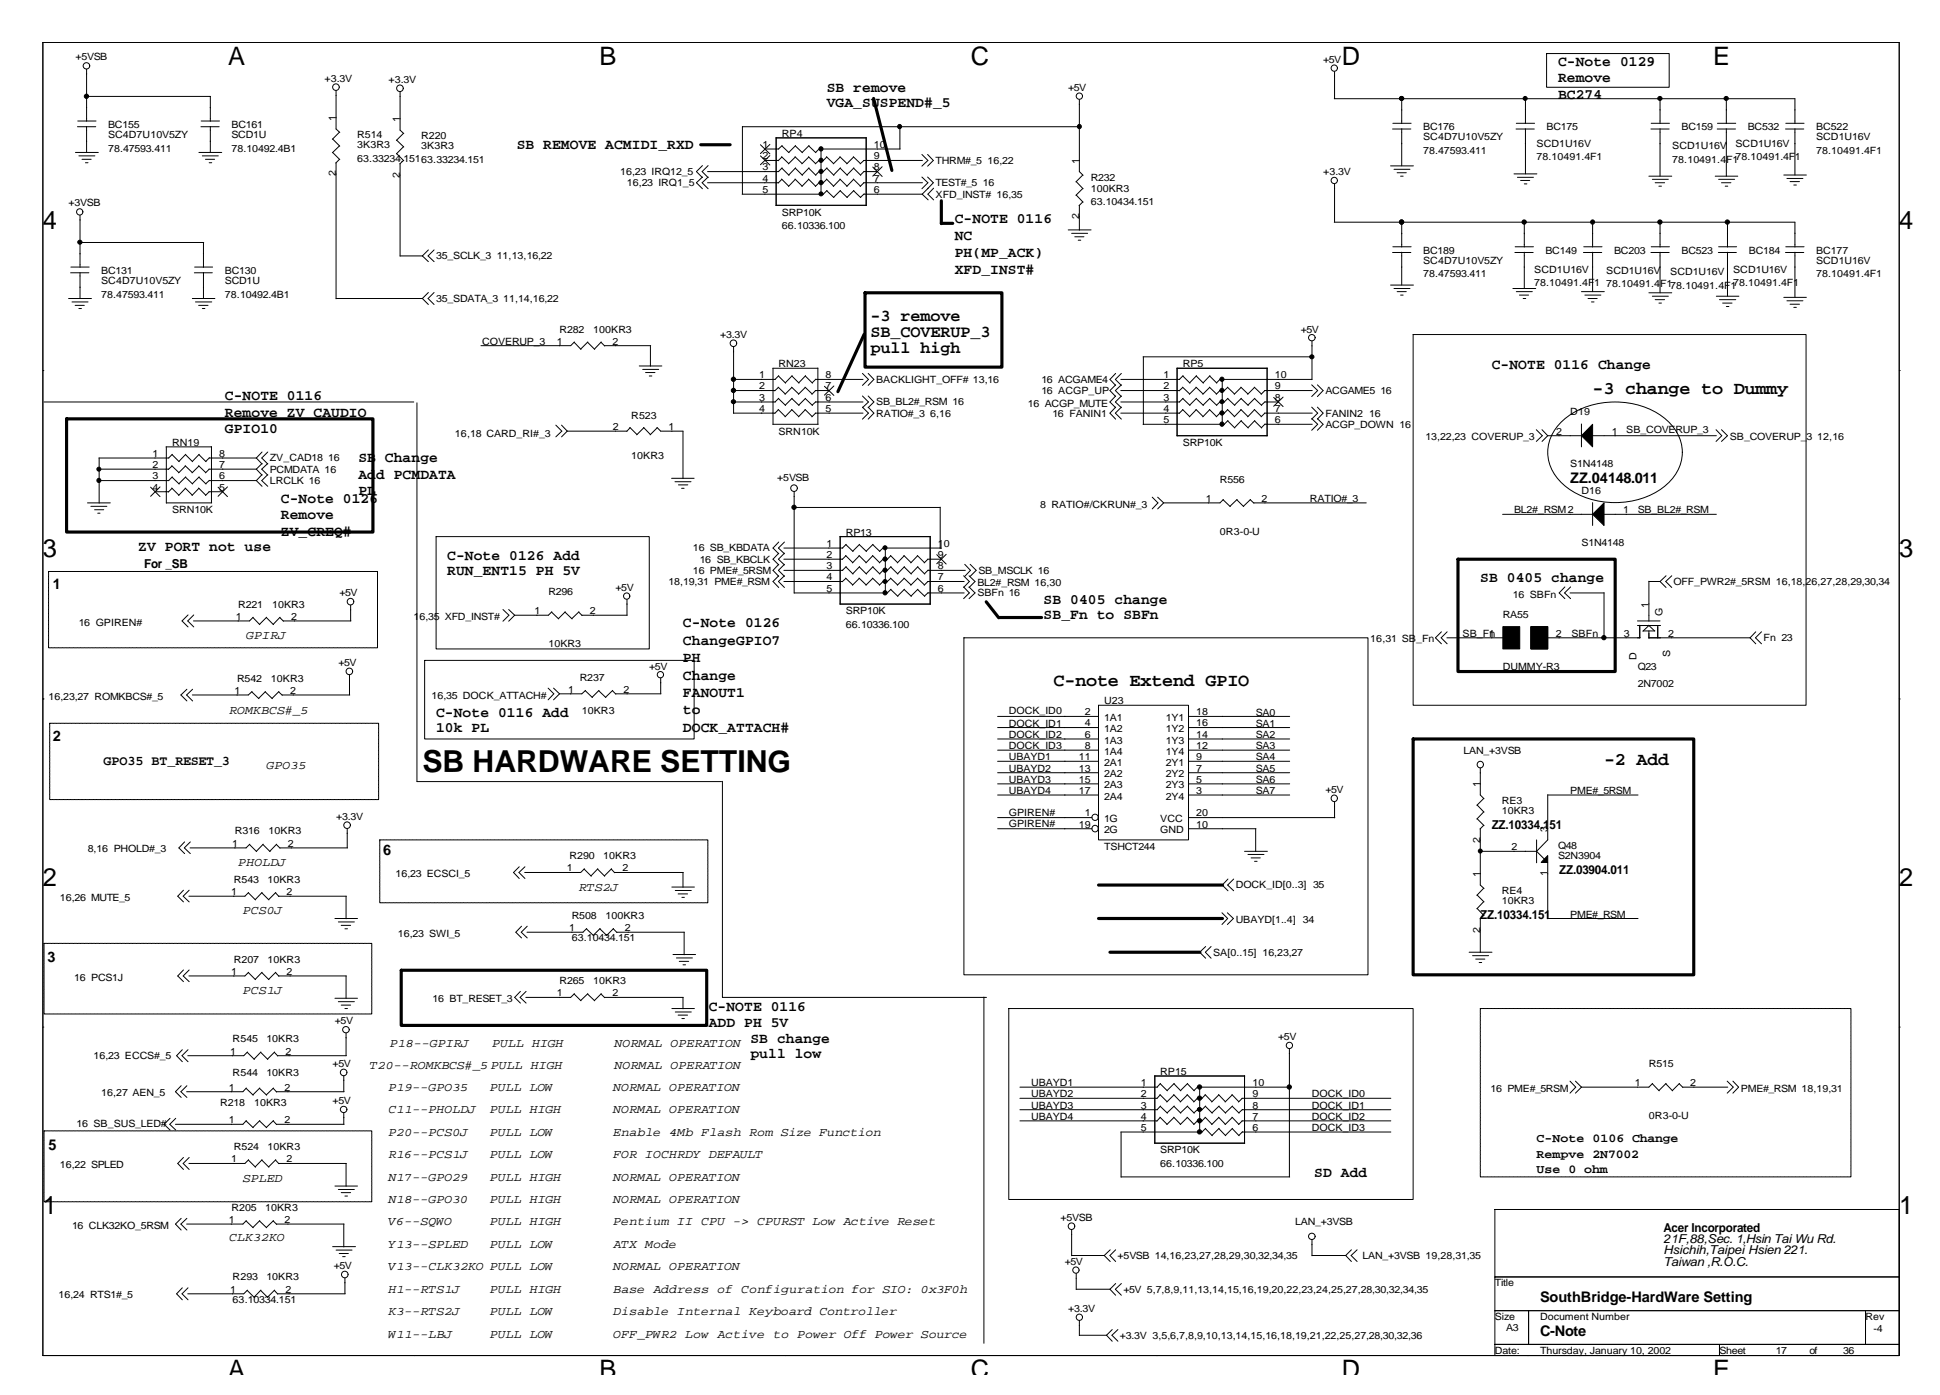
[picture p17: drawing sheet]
<svg xmlns="http://www.w3.org/2000/svg" width="287mm" height="207mm" viewBox="0 0 287 207" stroke-linecap="round" stroke-linejoin="round" font-family="sans-serif">
<defs><g id="words">
<text font-size="4.5" x="62.6" y="114.3">SB HARDWARE SETTING</text>
<g font-size="3.8">
<text x="33.8" y="9.7">A</text>
<text x="88.8" y="9.7">B</text>
<text x="143.8" y="9.7">C</text>
<text x="198.8" y="9.7">D</text>
<text x="253.8" y="9.7">E</text>
<text x="6.3" y="34">4</text>
<text x="281.3" y="34">4</text>
<text x="6.3" y="82.6">3</text>
<text x="281.3" y="82.6">3</text>
<text x="6.3" y="131.2">2</text>
<text x="281.3" y="131.2">2</text>
<text x="6.3" y="179.8">1</text>
<text x="281.3" y="179.8">1</text>
<text x="33.8" y="204.1">A</text>
<text x="88.8" y="204.1">B</text>
<text x="143.8" y="204.1">C</text>
<text x="198.8" y="204.1">D</text>
<text x="253.8" y="204.1">E</text>
</g>
<g font-size="2.7">
<text x="235.9" y="58.4">-3 change to Dummy</text>
<text x="156.1" y="101.7">C-note Extend GPIO</text>
<text x="237.6" y="113.3">-2 Add</text>
</g>
<g font-size="2.5">
<text x="128.9" y="47.5">-3 remove</text>
<text x="128.9" y="49.9">SB_COVERUP_3</text>
<text x="128.9" y="52.3">pull high</text>
</g>
<g font-size="2.2">
<text x="230.8" y="9.7">C-Note 0129</text>
<text x="122.5" y="13.6">SB remove</text>
<text x="122.5" y="15.8">VGA_SUSPEND#_5</text>
<text x="230.8" y="12.2">Remove</text>
<text x="230.8" y="14.6">BC274</text>
<text x="76.5" y="22">SB REMOVE ACMIDI_RXD</text>
<text x="141.4" y="33">C-NOTE 0116</text>
<text x="141.4" y="35.5">NC</text>
<text x="141.4" y="38">PH(MP_ACK)</text>
<text x="141.4" y="40.5">XFD_INST#</text>
<text x="33.3" y="59.3">C-NOTE 0116</text>
<text x="221" y="54.6">C-NOTE 0116 Change</text>
<text x="33.3" y="61.7">Remove ZV_CAUDIO</text>
<text x="33.3" y="64.2">GPIO10</text>
<text x="53.1" y="68.5">SB Change</text>
<text x="53.1" y="70.9">Add PCMDATA</text>
<text x="232.6" y="71.5">ZZ.04148.011</text>
<text x="41.6" y="74.4">C-Note 0126</text>
<text x="41.6" y="76.9">Remove</text>
<text x="53.1" y="73.4">PL</text>
<text x="20.5" y="81.6">ZV PORT not use</text>
<text x="41.6" y="79.3">ZV_CREQ#</text>
<text x="66.3" y="82.9">C-Note 0126 Add</text>
<text x="7.8" y="87.2">1</text>
<text x="66.3" y="85.2">RUN_ENT15 PH 5V</text>
<text x="154.6" y="89.4">SB 0405 change</text>
<text x="219.3" y="86.2">SB 0405 change</text>
<text x="101.2" y="92.9">C-Note 0126</text>
<text x="101.2" y="95.5">ChangeGPIO7</text>
<text x="154.6" y="91.7">SB_Fn to SBFn</text>
<text x="101.2" y="98.1">PH</text>
<text x="101.2" y="100.6">Change</text>
<text x="64.6" y="106.2">C-Note 0116 Add</text>
<text x="101.2" y="103.2">FANOUT1</text>
<text x="101.2" y="105.8">to</text>
<text x="7.8" y="109.8">2</text>
<text x="64.6" y="108.5">10k PL</text>
<text x="101.2" y="108.4">DOCK_ATTACH#</text>
<text x="56.8" y="126.6">6</text>
<text x="7" y="142.4">3</text>
<text x="105" y="149.8">C-NOTE 0116</text>
<text x="105" y="152">ADD PH 5V</text>
<text x="111.2" y="154.4">SB change</text>
<text x="111.2" y="156.7">pull low</text>
<text x="7.2" y="170.4">5</text>
<text x="194.7" y="174.3">SD Add</text>
<text x="228.1" y="197.8">C-Note</text>
<text x="228.1" y="192.8">SouthBridge-HardWare Setting</text>
</g>
<text font-size="2" x="15.3" y="113.3">GPO35 BT_RESET_3</text>
<g font-size="1.8">
<text x="21.3" y="84.1">For _SB</text>
<text x="36.4" y="94.6">GPIRJ</text>
<text x="34" y="105.8">ROMKBCS#_5</text>
<text x="39.5" y="113.9">GPO35</text>
<text x="221" y="122.7">ZZ.10334.151</text>
<text x="35.3" y="128.2">PHOLDJ</text>
<text x="85.7" y="131.9">RTS2J</text>
<text x="231" y="129.4">ZZ.03904.011</text>
<text x="36" y="135.4">PCS0J</text>
<text x="219.3" y="136">ZZ.10334.151</text>
<text x="36" y="147.2">PCS1J</text>
<text x="57.7" y="155">P18--GPIRJ</text>
<text x="72.9" y="155">PULL HIGH</text>
<text x="91" y="155">NORMAL OPERATION</text>
<text x="54.8" y="158.4">T20--ROMKBCS#_5 PULL HIGH</text>
<text x="57.6" y="161.5">P19--GPO35</text>
<text x="72.6" y="161.5">PULL LOW</text>
<text x="90.8" y="161.5">NORMAL OPERATION</text>
<text x="91" y="158.4">NORMAL OPERATION</text>
<text x="57.6" y="164.9">C11--PHOLDJ</text>
<text x="72.6" y="164.9">PULL HIGH</text>
<text x="90.8" y="164.9">NORMAL OPERATION</text>
<text x="57.6" y="171.5">R16--PCS1J</text>
<text x="57.6" y="168.2">P20--PCS0J</text>
<text x="72.6" y="168.2">PULL LOW</text>
<text x="72.6" y="171.5">PULL LOW</text>
<text x="90.8" y="168.2">Enable 4Mb Flash Rom Size Function</text>
<text x="90.8" y="171.5">FOR IOCHRDY DEFAULT</text>
<text x="227.6" y="169.2">C-Note 0106 Change</text>
<text x="227.6" y="171.5">Rempve 2N7002</text>
<text x="227.6" y="173.8">Use 0 ohm</text>
<text x="36" y="175">SPLED</text>
<text x="57.6" y="174.9">N17--GPO29</text>
<text x="57.6" y="178.2">N18--GPO30</text>
<text x="72.6" y="174.9">PULL HIGH</text>
<text x="72.6" y="178.2">PULL HIGH</text>
<text x="90.8" y="178.2">NORMAL OPERATION</text>
<text x="90.8" y="174.9">NORMAL OPERATION</text>
<text x="34" y="183.8">CLK32KO</text>
<text x="57.6" y="181.5">V6--SQWO</text>
<text x="57.6" y="184.8">Y13--SPLED</text>
<text x="72.6" y="184.8">PULL LOW</text>
<text x="72.6" y="181.5">PULL HIGH</text>
<text x="90.8" y="184.8">ATX Mode</text>
<text x="90.8" y="181.5">Pentium II CPU -&gt; CPURST Low Active Reset</text>
<text x="246.4" y="182.5">Acer Incorporated</text>
<text x="246.4" y="184.1">21F,88,Sec. 1,Hsin Tai Wu Rd.</text>
<text x="246.4" y="185.8">Hsichih,Taipei Hsien 221.</text>
<text x="57.6" y="191.5">H1--RTS1J</text>
<text x="57.6" y="188.1">V13--CLK32KO PULL LOW</text>
<text x="72.6" y="191.5">PULL HIGH</text>
<text x="90.8" y="191.5">Base Address of Configuration for SIO: 0x3F0h</text>
<text x="90.8" y="188.1">NORMAL OPERATION</text>
<text x="246.4" y="187.4">Taiwan ,R.O.C.</text>
<text x="57.6" y="194.8">K3--RTS2J</text>
<text x="72.6" y="194.8">PULL LOW</text>
<text x="90.8" y="194.8">Disable Internal Keyboard Controller</text>
<text x="57.6" y="198.1">W11--LBJ</text>
<text x="72.6" y="198.1">PULL LOW</text>
<text x="90.8" y="198.1">OFF_PWR2 Low Active to Power Off Power Source</text>
</g>
<g font-size="1.5">
<text x="11.2" y="8.9">+5VSB</text>
<text x="196" y="9.3">+5V</text>
<text x="48.1" y="12.1">+3.3V</text>
<text x="49.7" y="17.9" transform="rotate(-90 49.7 17.9)">1</text>
<text x="57.6" y="12.3">+3.3V</text>
<text x="158.2" y="13.5">+5V</text>
<text x="16" y="18.9">BC155</text>
<text x="16" y="20.5">SC4D7U10V5ZY</text>
<text x="16" y="22.5">78.47593.411</text>
<text x="34.3" y="18.9">BC161</text>
<text x="34.3" y="20.5">SCD1U</text>
<text x="34.3" y="22.5">78.10492.4B1</text>
<text x="52.9" y="20.5">R514</text>
<text x="52.9" y="21.9">3K3R3</text>
<text x="52.9" y="23.9">63.33234.15163.33234.151</text>
<text x="59.2" y="18.1" transform="rotate(-90 59.2 18.1)">1</text>
<text x="62.4" y="20.6">R220</text>
<text x="62.4" y="22.1">3K3R3</text>
<text x="112.9" y="21.9">1</text>
<text x="112.9" y="23.6">2</text>
<text x="115.8" y="20.3">RP4</text>
<text x="129.5" y="23.6">9</text>
<text x="129.5" y="21.9">10</text>
<text x="210.8" y="19.3">BC176</text>
<text x="210.8" y="20.8">SC4D7U10V5ZY</text>
<text x="210.8" y="22.8">78.47593.411</text>
<text x="227.6" y="21.8">SCD1U16V</text>
<text x="227.6" y="23.8">78.10491.4F1</text>
<text x="229.1" y="19.3">BC175</text>
<text x="247.7" y="22.1">SCD1U16V</text>
<text x="249.1" y="19.3">BC159</text>
<text x="257.1" y="21.8">SCD1U16V</text>
<text x="258.9" y="19.3">BC532</text>
<text x="269" y="19.3">BC522</text>
<text x="269" y="20.8">SCD1U16V</text>
<text x="269" y="22.8">78.10491.4F1</text>
<text x="49.7" y="26.1" transform="rotate(-90 49.7 26.1)">2</text>
<text x="59.2" y="26.3" transform="rotate(-90 59.2 26.3)">2</text>
<text x="91.9" y="25.9">16,23 IRQ12_5</text>
<text x="92.9" y="27.6">16,23 IRQ1_5</text>
<text x="112.9" y="25.2">3</text>
<text x="112.9" y="26.9">4</text>
<text x="112.9" y="28.6">5</text>
<text x="129.5" y="28.6">6</text>
<text x="129.5" y="26.9">7</text>
<text x="129.5" y="25.2">8</text>
<text x="138.6" y="24.3">THRM#_5</text>
<text x="138.6" y="27.6">TEST#_5</text>
<text x="138.6" y="29.3">XFD_INST# 16,35</text>
<text x="145.6" y="27.6">16</text>
<text x="146.3" y="24.3">16,22</text>
<text x="159.9" y="24.2" transform="rotate(-90 159.9 24.2)">1</text>
<text x="161.6" y="26.8">R232</text>
<text x="161.6" y="28.4">100KR3</text>
<text x="196" y="25.9">+3.3V</text>
<text x="247.7" y="24.1">78.10491.4F178.10491.4F1</text>
<text x="10.2" y="30.6">+3VSB</text>
<text x="115.8" y="31.9">SRP10K</text>
<text x="115.8" y="33.9">66.10336.100</text>
<text x="159.9" y="32.4" transform="rotate(-90 159.9 32.4)">2</text>
<text x="161.6" y="30.4">63.10434.151</text>
<text x="15" y="40.6">BC131</text>
<text x="33.3" y="40.6">BC130</text>
<text x="64.6" y="38.4">35_SCLK_3</text>
<text x="73.6" y="38.4">11,13,16,22</text>
<text x="210.8" y="37.6">BC189</text>
<text x="210.8" y="39.1">SC4D7U10V5ZY</text>
<text x="210.8" y="41.1">78.47593.411</text>
<text x="227.3" y="40.4">SCD1U16V</text>
<text x="228.9" y="37.6">BC149</text>
<text x="238" y="40.6">SCD1U16V</text>
<text x="239.1" y="37.6">BC203</text>
<text x="247.4" y="40.7">SCD1U16V</text>
<text x="249.1" y="37.6">BC523</text>
<text x="256.8" y="40.4">SCD1U16V</text>
<text x="259.1" y="37.6">BC184</text>
<text x="269" y="37.6">BC177</text>
<text x="269" y="39.1">SCD1U16V</text>
<text x="269" y="41.1">78.10491.4F1</text>
<text x="15" y="42.1">SC4D7U10V5ZY</text>
<text x="15" y="44.1">78.47593.411</text>
<text x="33.3" y="42.1">SCD1U</text>
<text x="33.3" y="44.1">78.10492.4B1</text>
<text x="64.6" y="44.7">35_SDATA_3</text>
<text x="74.5" y="44.7">11,14,16,22</text>
<text x="227.3" y="42.4">78.10491.4F1</text>
<text x="238" y="42.6">78.10491.4F178.10491.4F178.10491.4F1</text>
<text x="71.4" y="51.1">COVERUP_3</text>
<text x="82.5" y="51">1</text>
<text x="82.9" y="49.2">R282</text>
<text x="87.9" y="49.2">100KR3</text>
<text x="90.7" y="51">2</text>
<text x="106.7" y="50.1">+3.3V</text>
<text x="192.7" y="49.2">+5V</text>
<text x="112.4" y="56">1</text>
<text x="112.4" y="57.7">2</text>
<text x="112.4" y="59.4">3</text>
<text x="115.3" y="54.4">RN23</text>
<text x="122.3" y="59.4">6</text>
<text x="122.3" y="57.7">7</text>
<text x="122.3" y="56">8</text>
<text x="129.8" y="56.7">BACKLIGHT_OFF# 13,16</text>
<text x="154.3" y="56.7">16 ACGAME4</text>
<text x="154.3" y="58.4">16 ACGP_UP</text>
<text x="172.3" y="56">1</text>
<text x="172.3" y="57.7">2</text>
<text x="172.3" y="59.4">3</text>
<text x="175.2" y="54.4">RP5</text>
<text x="188.8" y="59.4">8</text>
<text x="188.8" y="57.7">9</text>
<text x="188.8" y="56">10</text>
<text x="196.3" y="58.4">ACGAME5</text>
<text x="204.5" y="58.4">16</text>
<text x="67.4" y="64.7">16,18 CARD_RI#_3</text>
<text x="90.8" y="63.7">2</text>
<text x="93.5" y="62">R523</text>
<text x="99" y="63.7">1</text>
<text x="112.4" y="61">4</text>
<text x="115.3" y="64.4">SRN10K</text>
<text x="122.3" y="61">5</text>
<text x="129.8" y="61.7">RATIO#_3</text>
<text x="129.8" y="60">SB_BL2#_RSM 16</text>
<text x="137.8" y="61.7">6,16</text>
<text x="152.3" y="60.2">16 ACGP_MUTE</text>
<text x="155.9" y="61.7">16 FANIN1</text>
<text x="172.3" y="61">4</text>
<text x="172.3" y="62.7">5</text>
<text x="188.8" y="62.7">6</text>
<text x="188.8" y="61">7</text>
<text x="196.3" y="63.4">ACGP_DOWN 16</text>
<text x="196.3" y="61.7">FANIN2</text>
<text x="202.8" y="61.7">16</text>
<text x="211.2" y="65.2">13,22,23 COVERUP_3</text>
<text x="230.5" y="64.4">2</text>
<text x="232.6" y="61.5">D19</text>
<text x="238.8" y="64.4">1</text>
<text x="240.9" y="64.2">SB_COVERUP_3</text>
<text x="256.2" y="65.2">SB_COVERUP_3</text>
<text x="269.2" y="65.2">12,16</text>
<text x="22.6" y="67.7">1</text>
<text x="22.6" y="69.3">2</text>
<text x="22.6" y="71">3</text>
<text x="25.5" y="66">RN19</text>
<text x="32.5" y="71">6</text>
<text x="32.5" y="69.3">7</text>
<text x="32.5" y="67.7">8</text>
<text x="40" y="68.3">ZV_CAD18</text>
<text x="40" y="70">PCMDATA 16</text>
<text x="40" y="71.7">LRCLK 16</text>
<text x="48.6" y="68.3">16</text>
<text x="93.5" y="68">10KR3</text>
<text x="115.1" y="71.2">+5VSB</text>
<text x="175.2" y="66">SRP10K</text>
<text x="180.7" y="71.5">R556</text>
<text x="232.6" y="69.2">S1N4148</text>
<text x="22.6" y="72.7">4</text>
<text x="25.5" y="76">SRN10K</text>
<text x="32.5" y="72.7">5</text>
<text x="154.1" y="75.2">8 RATIO#/CKRUN#_3</text>
<text x="178.6" y="74.3">1</text>
<text x="186.9" y="74.3">2</text>
<text x="194" y="74.4">RATIO#_3</text>
<text x="224.3" y="76">BL2#_RSM2</text>
<text x="234.3" y="73.2">D16</text>
<text x="240.5" y="76">1</text>
<text x="242.6" y="76">SB_BL2#_RSM</text>
<text x="102.7" y="81.7">16 SB_KBDATA</text>
<text x="103.7" y="83.3">16 SB_KBCLK</text>
<text x="122.4" y="81">1</text>
<text x="122.4" y="82.6">2</text>
<text x="125.3" y="79.3">RP13</text>
<text x="138.9" y="82.6">9</text>
<text x="138.9" y="81">10</text>
<text x="180.7" y="79.2">0R3-0-U</text>
<text x="234.3" y="80.8">S1N4148</text>
<text x="35.3" y="90">R221</text>
<text x="40.3" y="90">10KR3</text>
<text x="50.3" y="88.3">+5V</text>
<text x="81.2" y="88.2">R296</text>
<text x="91.2" y="87.5">+5V</text>
<text x="99" y="86.7">18,19,31 PME#_RSM</text>
<text x="102.7" y="85">16 PME#_5RSM</text>
<text x="122.4" y="84.3">3</text>
<text x="122.4" y="86">4</text>
<text x="122.4" y="87.6">5</text>
<text x="138.9" y="87.6">6</text>
<text x="138.9" y="86">7</text>
<text x="138.9" y="84.3">8</text>
<text x="144.8" y="88.3">SBFn 16</text>
<text x="144.8" y="86.8">BL2#_RSM 16,30</text>
<text x="144.9" y="85">SB_MSCLK 16</text>
<text x="224.1" y="88.5">16 SBFn</text>
<text x="244.2" y="90" transform="rotate(-90 244.2 90)">1</text>
<text x="247.9" y="86.7">OFF_PWR2#_5RSM 16,18,26,27,28,29,30,34</text>
<text x="11.7" y="92.6">16 GPIREN#</text>
<text x="34.9" y="91.8">1</text>
<text x="43.1" y="91.8">2</text>
<text x="61.3" y="91.8">16,35 XFD_INST#</text>
<text x="79.2" y="90.9">1</text>
<text x="81.2" y="95.8">10KR3</text>
<text x="87.4" y="90.9">2</text>
<text x="125.3" y="91">SRP10K</text>
<text x="125.3" y="93">66.10336.100</text>
<text x="203" y="95.1">16,31 SB_Fn</text>
<text x="216.7" y="94.3">SB_Fn</text>
<text x="220.6" y="94.3">1</text>
<text x="222.6" y="91.5">RA55</text>
<text x="230.5" y="94.3">2</text>
<text x="232.8" y="94.3">SBFn</text>
<text x="240.5" y="94.3">3</text>
<text x="246.3" y="91.3" transform="rotate(-90 246.3 91.3)">G</text>
<text x="247.1" y="94.3">2</text>
<text x="261.2" y="95">Fn 23</text>
<text x="35.1" y="101">R542</text>
<text x="40.1" y="101">10KR3</text>
<text x="50.1" y="98.7">+5V</text>
<text x="85.9" y="100.8">R237</text>
<text x="96.2" y="99.2">+5V</text>
<text x="222.6" y="99.2">DUMMY-R3</text>
<text x="242.4" y="97.8" transform="rotate(-90 242.4 97.8)">D</text>
<text x="242.6" y="99.2">Q23</text>
<text x="242.6" y="101.8">2N7002</text>
<text x="247.4" y="97.3" transform="rotate(-90 247.4 97.3)">S</text>
<text x="7.2" y="103.6">16,23,27 ROMKBCS#_5</text>
<text x="34.8" y="102.8">1</text>
<text x="43" y="102.8">2</text>
<text x="63.9" y="103.5">16,35 DOCK_ATTACH#</text>
<text x="84.2" y="102.6">1</text>
<text x="86.2" y="105.8">10KR3</text>
<text x="92.4" y="102.6">2</text>
<text x="149.4" y="105.8">DOCK_ID0</text>
<text x="149.4" y="107.6">DOCK_ID1</text>
<text x="160.7" y="105.9">2</text>
<text x="160.7" y="107.6">4</text>
<text x="163.6" y="104.3">U23</text>
<text x="163.6" y="106.8">1A1</text>
<text x="172.7" y="106.8">1Y1</text>
<text x="177.2" y="105.9">18</text>
<text x="177.2" y="107.6">16</text>
<text x="186" y="107.6">SA1</text>
<text x="186" y="106">SA0</text>
<text x="149.4" y="109.3">DOCK_ID2</text>
<text x="149.4" y="111">DOCK_ID3</text>
<text x="149.4" y="112.6">UBAYD1</text>
<text x="159.8" y="112.6">11</text>
<text x="160.7" y="109.3">6</text>
<text x="160.7" y="110.9">8</text>
<text x="163.6" y="108.5">1A2</text>
<text x="163.6" y="110.1">1A3</text>
<text x="163.6" y="111.8">1A4</text>
<text x="163.6" y="113.4">2A1</text>
<text x="172.7" y="108.5">1Y2</text>
<text x="172.7" y="110.1">1Y3</text>
<text x="172.7" y="111.8">1Y4</text>
<text x="172.7" y="113.4">2Y1</text>
<text x="177.2" y="109.3">14</text>
<text x="177.2" y="110.9">12</text>
<text x="177.2" y="112.6">9</text>
<text x="186" y="112.6">SA4</text>
<text x="186" y="111">SA3</text>
<text x="186" y="109.3">SA2</text>
<text x="216.8" y="111.6">LAN_+3VSB</text>
<text x="149.4" y="114.3">UBAYD2</text>
<text x="149.4" y="115.9">UBAYD3</text>
<text x="149.4" y="117.6">UBAYD4</text>
<text x="159.8" y="114.3">13</text>
<text x="159.8" y="115.9">15</text>
<text x="159.8" y="117.6">17</text>
<text x="163.6" y="115.1">2A2</text>
<text x="163.6" y="116.8">2A3</text>
<text x="163.6" y="118.4">2A4</text>
<text x="172.7" y="115.1">2Y2</text>
<text x="172.7" y="116.8">2Y3</text>
<text x="172.7" y="118.4">2Y4</text>
<text x="177.2" y="114.3">7</text>
<text x="177.2" y="115.9">5</text>
<text x="177.2" y="117.6">3</text>
<text x="186" y="117.6">SA7</text>
<text x="186" y="115.9">SA6</text>
<text x="186" y="114.3">SA5</text>
<text x="196.3" y="117.4">+5V</text>
<text x="219.2" y="116.6" transform="rotate(-90 219.2 116.6)">1</text>
<text x="222.5" y="119.1">RE3</text>
<text x="232.6" y="117.6">PME#_5RSM</text>
<text x="34.4" y="125.4">1</text>
<text x="34.8" y="123.6">R316</text>
<text x="39.8" y="123.6">10KR3</text>
<text x="42.6" y="125.4">2</text>
<text x="49.8" y="121.4">+3.3V</text>
<text x="149.4" y="120.9">GPIREN#</text>
<text x="149.4" y="122.4">GPIREN#</text>
<text x="159.8" y="122.6">19</text>
<text x="160.7" y="120.9">1</text>
<text x="163.6" y="125.9">TSHCT244</text>
<text x="163.6" y="121.8">1G</text>
<text x="163.6" y="123.4">2G</text>
<text x="171.9" y="121.8">VCC</text>
<text x="171.9" y="123.4">GND</text>
<text x="177.2" y="120.9">20</text>
<text x="177.2" y="122.6">10</text>
<text x="219.2" y="124.8" transform="rotate(-90 219.2 124.8)">2</text>
<text x="222.5" y="120.6">10KR3</text>
<text x="223.9" y="125.9">2</text>
<text x="229.2" y="123.2" transform="rotate(-90 229.2 123.2)">3</text>
<text x="230.8" y="125.7">Q48</text>
<text x="13" y="126.3">8,16 PHOLD#_3</text>
<text x="34.6" y="130.7">R543</text>
<text x="39.6" y="130.7">10KR3</text>
<text x="58.6" y="129.9">16,23 ECSCI_5</text>
<text x="84" y="129">1</text>
<text x="84.4" y="127.3">R290</text>
<text x="89.4" y="127.3">10KR3</text>
<text x="92.2" y="129">2</text>
<text x="183" y="131.6">DOCK_ID[0..3] 35</text>
<text x="219.2" y="129.9" transform="rotate(-90 219.2 129.9)">1</text>
<text x="229.2" y="129.8" transform="rotate(-90 229.2 129.8)">1</text>
<text x="230.8" y="127.3">S2N3904</text>
<text x="8.8" y="133.4">16,26 MUTE_5</text>
<text x="34.2" y="132.6">1</text>
<text x="42.5" y="132.6">2</text>
<text x="84.3" y="137.9">1</text>
<text x="84.7" y="136.1">R508</text>
<text x="89.7" y="136.1">100KR3</text>
<text x="92.5" y="137.9">2</text>
<text x="183" y="136.8">UBAYD[1..4]</text>
<text x="193" y="136.8">34</text>
<text x="222.5" y="132.4">RE4</text>
<text x="222.5" y="133.9">10KR3</text>
<text x="232.6" y="135.9">PME#_RSM</text>
<text x="34.6" y="142.6">R207</text>
<text x="39.6" y="142.6">10KR3</text>
<text x="58.9" y="138.7">16,23 SWI_5</text>
<text x="84.7" y="139.4">63.10434.151</text>
<text x="179.7" y="141.6">SA[0..15] 16,23,27</text>
<text x="219.2" y="138.1" transform="rotate(-90 219.2 138.1)">2</text>
<text x="11" y="145.2">16 PCS1J</text>
<text x="34.2" y="144.4">1</text>
<text x="42.5" y="144.4">2</text>
<text x="64.1" y="148.4">16 BT_RESET_3</text>
<text x="82.5" y="147.5">1</text>
<text x="82.9" y="145.7">R265</text>
<text x="87.9" y="145.7">10KR3</text>
<text x="90.7" y="147.5">2</text>
<text x="34.5" y="154.4">R545</text>
<text x="39.5" y="154.4">10KR3</text>
<text x="49.6" y="151.7">+5V</text>
<text x="189.4" y="154">+5V</text>
<text x="13.8" y="156.9">16,23 ECCS#_5</text>
<text x="33.9" y="161.5">1</text>
<text x="34.1" y="156.2">1</text>
<text x="34.5" y="159.4">R544</text>
<text x="39.5" y="159.4">10KR3</text>
<text x="42.1" y="161.5">2</text>
<text x="42.3" y="156.2">2</text>
<text x="49.3" y="158">+5V</text>
<text x="152.7" y="160.9">UBAYD1</text>
<text x="169" y="160.8">1</text>
<text x="171.9" y="159.2">RP15</text>
<text x="185.5" y="160.8">10</text>
<text x="220.8" y="161.7">16 PME#_5RSM</text>
<text x="242.2" y="160.8">1</text>
<text x="244.3" y="158">R515</text>
<text x="250.4" y="160.8">2</text>
<text x="257.9" y="161.7">PME#_RSM 18,19,31</text>
<text x="11.3" y="166.8">16 SB_SUS_LED#</text>
<text x="15" y="162.4">16,27 AEN_5</text>
<text x="32.6" y="163.8">R218</text>
<text x="33.9" y="166.3">1</text>
<text x="37.6" y="163.8">10KR3</text>
<text x="42.1" y="166.3">2</text>
<text x="49.3" y="163.5">+5V</text>
<text x="152.7" y="162.5">UBAYD2</text>
<text x="152.7" y="164.2">UBAYD3</text>
<text x="152.7" y="165.8">UBAYD4</text>
<text x="169" y="162.5">2</text>
<text x="169" y="164.2">3</text>
<text x="169" y="165.8">4</text>
<text x="169" y="167.5">5</text>
<text x="185.5" y="167.5">6</text>
<text x="185.5" y="165.8">7</text>
<text x="185.5" y="164.2">8</text>
<text x="185.5" y="162.5">9</text>
<text x="194.4" y="162.5">DOCK_ID0</text>
<text x="194.4" y="164.2">DOCK_ID1</text>
<text x="194.4" y="165.8">DOCK_ID2</text>
<text x="194.4" y="167.5">DOCK_ID3</text>
<text x="244.3" y="165.7">0R3-0-U</text>
<text x="8.8" y="173">16,22 SPLED</text>
<text x="34.2" y="172.1">1</text>
<text x="34.6" y="170.4">R524</text>
<text x="39.6" y="170.4">10KR3</text>
<text x="42.5" y="172.1">2</text>
<text x="171.9" y="170.8">SRP10K</text>
<text x="171.9" y="172.8">66.10336.100</text>
<text x="34.3" y="179.3">R205</text>
<text x="39.3" y="179.3">10KR3</text>
<text x="10.7" y="182">16 CLK32KO_5RSM</text>
<text x="33.9" y="181.1">1</text>
<text x="42.1" y="181.1">2</text>
<text x="157.1" y="180.8">+5VSB</text>
<text x="191.9" y="181.5">LAN_+3VSB</text>
<text x="34.1" y="191.4">1</text>
<text x="34.5" y="189.6">R293</text>
<text x="39.5" y="189.6">10KR3</text>
<text x="42.3" y="191.4">2</text>
<text x="49.4" y="188">+5V</text>
<text x="157.7" y="187.3">+5V</text>
<text x="165.6" y="186.5">+5VSB 14,16,23,27,28,29,30,32,34,35</text>
<text x="166.4" y="191.5">+5V 5,7,8,9,11,13,14,15,16,19,20,22,23,24,25,27,28,30,32,34,35</text>
<text x="201.8" y="186.5">LAN_+3VSB 19,28,31,35</text>
<text x="221.4" y="190.5">Title</text>
<text x="8.7" y="192.3">16,24 RTS1#_5</text>
<text x="34.5" y="193">63.10334.151</text>
<text x="158.2" y="194.3">+3.3V</text>
<text x="221.4" y="195.5">Size</text>
<text x="223.1" y="197.1">A3</text>
<text x="228.1" y="195.5">Document Number</text>
<text x="276.4" y="195.5">Rev</text>
<text x="277.5" y="197.3">-4</text>
<text x="165.9" y="198.3">+3.3V 3,5,6,7,8,9,10,13,14,15,16,18,19,21,22,25,27,28,30,32,36</text>
<text x="221.4" y="200.5">Date:</text>
<text x="228.1" y="200.5">Thursday, January 10, 2002</text>
<text x="254.7" y="200.5">Sheet</text>
<text x="263.1" y="200.5">17</text>
<text x="268.1" y="200.5">of</text>
<text x="273.1" y="200.5">36</text>
</g>
</g></defs>
<g fill="none" stroke="#000" stroke-width=".15">
<path d="M6.3 6.3h275v194.5h-275zM11.5 18.8h2.7M11.5 17.9h2.7M12.8 10.3v7.7M12.8 18.7v3.9M12.8 14.3h18.4M29.8 18.8h2.7M29.8 17.9h2.7M31.2 14.3v3.7M31.2 18.7v3.9M49.8 13.4v5.7l.5 .5M50.3 19.6l-1.1 1"/>
<path d="M59.3 13.6v5.7l.5 .5M59.7 13.1a.49 .49 0 0 0-.6-.5 .49 .49 0 0 0-.2 .8 .49 .49 0 0 0 .8-.1v-.2M59.8 19.7l-1.1 1.1M61.3 6.3h.1M110 18.8h49.9M110 18.7v10.1M116.3 6.3h.1M133.3 18.7v3.4M159.9 14.7v10.7l.5 .6M171.3 6.3h.1M197.7 14.6h68.2v3.7M197.7 10.6v4"/>
<path d="M206.3 19.1h2.7M206.3 18.3h2.7M207.6 14.6v3.7M207.6 19.1v5.5M224.6 19.1h2.7M224.6 18.3h2.7M226 14.6v3.7M226 19.1v6.7M226.3 6.3h.1M229.1 7.9h18.2v5h-18.2zM244.6 19.1h2.7M244.6 18.3h2.7"/>
<path d="M245.9 14.6v3.7M245.9 19.1v7M254.4 19.1h2.7M254.4 18.3h2.7M255.7 14.6v3.7M255.7 19.1v7M264.5 19.1h2.7M264.5 18.3h2.8M265.9 19.1v6.8M10.5 39.6h2.7M11.2 22.6h3.4M11.7 23.1h2.4"/>
<path d="M11.9 31.9v7.7M11.9 35.9h18.3M12.1 23.6h1.4M12.7 24.1h.3M28.8 39.6h2.7M29.5 22.6h3.4M30 23.1h2.3M30.1 35.9v3.7M30.4 23.6h1.4M31 24.1h.4M49.3 20.6l1 1M49.3 22.6l1 1"/>
<path d="M49.8 24.1v20.2M50.3 21.6l-1.1 1M50.3 23.6l-.6 .5M58.8 20.8l1 1M58.8 22.7l1 1.1M59.3 24.2v13.7M59.3 37.9h3.3M59.8 21.7l-1.1 1.1M59.8 23.8l-.6 .5M63.5 37l-.9 .9 .9 .8M64.3 37l-.9 .9 .9 .8M104.1 26.2l-.9 .9 .9 .9"/>
<path d="M104.1 24.5l-.9 .9 .9 .9M104.8 27.1h10.5M104.8 25.4h10.6M104.9 26.2l-.9 .9 .9 .9M104.9 24.5l-.9 .9 .9 .9M109.9 28.8h12.1M112.6 21.4l1.4 1.4M112.6 23.1l1.4 1.3M113.3 22.1h2.1M113.3 23.8h2M114 21.4l-1.4 1.3M114 23l-1.4 1.4"/>
<path d="M114.9 30.4h13.5M114.9 20.4h13.5M115 20.4v10.1M115.8 23.2l1 1M115.8 26.5l1 1.1M115.8 21.6l1.1 1M115.8 23.3l-.5 .5M115.8 24.9l1.1 1.1M115.8 26.6l-.5 .5M115.9 21.6l-.6 .5M115.9 24.9l-.6 .5M117.8 23.2l1 1"/>
<path d="M117.8 26.5l1 1.1M117.8 21.6l1.1 1M117.8 23.3l-1 1M117.8 24.9l1.1 1.1M117.8 26.6l-1 1M117.9 21.6l-1.1 1M117.9 24.9l-1.1 1M119.8 23.2l1 1M119.8 26.5l1 1.1M119.8 21.6l1.1 1M119.8 23.3l-1 1M119.8 24.9l1.1 1.1"/>
<path d="M119.8 26.6l-1 1M119.8 21.6l-1 1M119.8 24.9l-1 1M121.3 27.1h.7M121.3 23.8h.7M121.3 22.1h12M121.3 23.8l-.5 .5M121.3 25.4h.7M121.3 27.1l-.5 .5M121.4 22l-.6 .6M121.4 25.4l-.6 .5M121.6 22v6.8"/>
<path d="M122.4 23.2l1.1 1M122.4 26.5l1.1 1.1M122.5 23.3l-.6 .5M122.5 24.9l1 1.1M122.5 26.6l-.6 .5M122.5 28.3l1 1M122.5 24.9l-.5 .5M122.5 28.2l-.5 .6M124.4 23.2l1.1 1M124.4 26.5l1.1 1.1M124.5 23.3l-1.1 1M124.5 24.9l1 1.1"/>
<path d="M124.5 26.6l-1.1 1M124.5 28.3l1 1M124.5 24.9l-1 1M124.5 28.2l-1 1M126.4 23.2l1.1 1M126.4 26.5l1.1 1.1M126.4 23.3l-1 1M126.4 24.9l1.1 1.1M126.4 26.6l-1 1M126.4 28.3l1.1 1M126.5 24.9l-1 1M126.5 28.2l-1 1"/>
<path d="M127.9 27.1h8.8M127.9 23.8h8.8M128 25.4h2M128 28.8h8.7M128 23.8l-.6 .5M128 27.1l-.6 .5M128 25.4l-.5 .5M128 28.7l-.5 .5M128.3 20.4v10.1M129.3 24.7l1.4 1.4M130.7 24.7l-1.4 1.4M136.6 22.9l.9 .9-.9 .8"/>
<path d="M136.6 26.2l.9 .9-.9 .9M137.4 26.2l.9 .9-.9 .9M137.4 22.9l.9 .9-.9 .8M137.5 27.9l-.9 .9 .9 .8M138.3 27.9l-.8 .9 .8 .8M158.2 34.1h3.4M158.7 34.6h2.4M159.2 35.1h1.4M159.4 26.9l1 1.1M159.4 28.9l1 1M159.7 35.6h.4M159.9 30.4v3.7"/>
<path d="M160.4 25.9l-1 1M160.4 27.9l-1 1M160.4 29.9l-.5 .6M197.7 32.9h68.2v3.7M197.7 27.2v5.7M206 24.6h3.4M206.3 37.4h2.7M206.3 36.5h2.7M206.5 25.1h2.4M207 25.6h1.3M207.5 26.1h.4M207.6 32.9v3.7"/>
<path d="M207.6 37.4v4.8M224.3 25.8h3.4M224.4 37.4h2.7M224.5 36.5h2.7M224.8 26.3h2.4M225.3 26.7h1.3M225.8 27.2h.4M225.8 32.9v3.7M225.8 37.4v5.3M234.6 37.4h2.7M234.6 36.5h2.7M235.9 32.9v3.7"/>
<path d="M235.9 37.4v5.8M244.3 26.1h3.3M244.6 37.4h2.7M244.6 36.5h2.7M244.8 26.6h2.3M245.2 27.1h1.4M245.7 27.6h.4M245.9 32.9v3.7M245.9 37.4v6M254.1 26.1h3.3M254.6 37.4h2.6M254.6 26.6h2.4"/>
<path d="M254.6 36.5h2.7M255 27.1h1.4M255.6 27.6h.3M255.9 32.9v3.7M255.9 37.4v6.5M264.2 25.9h3.4M264.5 37.4h2.7M264.5 36.5h2.8M264.7 26.4h2.4M265.2 26.9h1.4M265.7 27.4h.4M265.9 37.4v6.6"/>
<path d="M6.3 54.9h.1M6.5 59.5h54.8M10.2 44.2h3.3M10.5 40.4h2.7M10.7 44.7h2.3M11.1 45.2h1.4M11.7 45.7h.4M11.9 40.4v3.8M28.5 44.2h3.3M28.8 40.4h2.7M29 44.7h2.4M29.4 45.2h1.4"/>
<path d="M30 45.7h.4M30.1 40.4v3.8M49.8 44.2h12.8M61.8 59.7v56.1h45.1M63.5 43.3l-.9 .9 .9 .9M64.3 43.3l-.9 .9 .9 .9M85 50.7l1.1 1M85.1 50.6l-.6 .6h-13.3M87 50.7l1.1 1M87.1 50.6l-1.1 1.1M89 50.7l.6 .5M89.1 50.6l-1 1.1"/>
<path d="M89.5 51.2h6.9M94.7 54.2h3.3M95.2 54.7h2.4M95.6 55.2h1.4M96.2 55.7h.4M96.4 51.2v3M108.7 59.5h6.2M108.7 51.4v9.8M108.7 56.2h6.2M108.7 57.8h6.1M109.1 50.8a.49 .49 0 0 0-.6-.4 .49 .49 0 0 0-.2 .8 .49 .49 0 0 0 .8-.1v-.3M114.5 54.5h6.7"/>
<path d="M114.5 54.5v8.4M115.3 57.3l1 1M115.3 55.7l1.1 1M115.3 57.4l-.5 .5M115.3 59l1.1 1M115.4 55.6l-.6 .6M115.4 59l-.6 .5M117.3 57.3l1 1M117.3 55.7l1.1 1M117.3 57.4l-1 1M117.3 59l1.1 1M117.3 55.6l-1 1.1"/>
<path d="M117.3 59l-1 1M119.3 57.3l1 1M119.3 55.7l1.1 1M119.3 57.4l-1 1M119.3 59l1.1 1M119.3 55.6l-1 1.1M119.3 59l-1 1M120.8 57.8h2.1M120.8 59.5h7M120.8 56.2h7M120.8 57.8l-.5 .6M120.9 56.1l-.6 .6"/>
<path d="M120.9 59.5l-.6 .5M121.2 54.5v8.3M122.1 57.2l1.4 1.4M123.5 57.2l-1.4 1.3M127.8 58.6l.9 .9-.9 .9M127.8 55.3l.9 .9-.9 .9M128.6 58.6l.9 .9-.9 .9M128.6 55.3l.9 .9-.9 .9M165.3 55.3l-.9 .9 .9 .9M165.3 57l-.9 .8 .9 .9M165.3 58.6l-.9 .9 .9 .9M166 59.5h8.8"/>
<path d="M166 56.2h8.8M166 57.8h8.7M166.1 55.3l-.9 .9 .9 .9M166.1 57l-.9 .8 .9 .9M166.1 58.6l-.9 .9 .9 .9M169.3 52.8h25.1M169.4 52.8v10.1M174.3 54.5h13.4M174.4 54.5v10.1M175.2 57.3l1 1M175.2 55.7l1.1 1M175.2 57.4l-.5 .5"/>
<path d="M175.2 59l1.1 1M175.3 55.6l-.6 .6M175.3 59l-.6 .5M177.2 57.3l1 1M177.2 55.7l1.1 1M177.2 57.4l-1 1M177.2 59l1.1 1M177.2 55.6l-1 1.1M177.2 59l-1 1M179.2 57.3l1 1M179.2 55.7l1.1 1M179.2 57.4l-1 1"/>
<path d="M179.2 59l1.1 1M179.2 55.6l-1 1.1M179.2 59l-1 1M180.7 57.8h.7M180.7 59.5h.7M180.7 56.2h13.7M180.7 57.8l-.5 .6M180.8 56.1l-.6 .6M180.8 59.5l-.6 .5M181.1 56.1v6.7M181.8 57.3l1.1 1M181.9 57.4l-.6 .5"/>
<path d="M181.9 59l1 1M181.9 59l-.5 .5M183.8 57.3l1.1 1M183.9 57.4l-1.1 1M183.9 59l1 1M183.9 59l-1 1M185.8 57.3l1.1 1M185.8 57.4l-1 1M185.8 59l1.1 1M185.9 59l-1 1M187.3 57.8h7.1M187.4 59.5h2"/>
<path d="M187.4 57.8l-.6 .6M187.4 59.5l-.5 .5M187.7 54.5v10.1M188.7 58.9l1.4 1.3M190.1 58.8l-1.4 1.4M194.3 57l.9 .8-.9 .9M194.4 50.5v5.7M195.2 57l.8 .8-.8 .9M206 42.2h3.4M206.5 42.7h2.4M207 43.2h1.3M207.5 43.7h.4"/>
<path d="M209.3 49.5h58.2v55h-58.2zM224.1 42.7h3.4M224.6 43.2h2.4M225.1 43.7h1.3M225.6 44.2h.4M234.3 43.2h3.4M234.8 43.7h2.4M235.2 44.2h1.4M235.8 44.7h.3M244.3 43.4h3.3M244.8 43.9h2.3M245.2 44.4h1.4"/>
<path d="M245.7 44.9h.4M254.3 43.9h3.3M254.7 44.4h2.4M255.2 44.9h1.4M255.7 45.4h.4M264.2 44h3.4M264.7 44.5h2.4M265.2 45.1h1.4M265.7 45.5h.4M281.3 54.9h.1M13 74.5h3.3M13.5 75h2.3"/>
<path d="M14 75.5h1.4M14.5 76h.3M14.6 67.8h10.4M14.6 69.5h10.4M14.6 71.2h10.4M14.7 67.8v6.7M22.3 72.2l1.4 1.3M22.9 72.8h2.1M23.7 72.1l-1.4 1.4M24.6 66.2h6.7M24.6 74.5h6.8M24.6 66.2v8.3"/>
<path d="M25.4 69l1.1 1M25.4 72.3l1.1 1M25.5 67.3l1 1.1M25.5 69l-.6 .5M25.5 70.7l1 1M25.5 72.3l-.6 .6M25.5 67.3l-.5 .5M25.5 70.6l-.5 .6M27.4 69l1.1 1M27.4 72.3l1.1 1M27.5 67.3l1 1.1M27.5 69l-1 1"/>
<path d="M27.5 70.7l1 1M27.5 72.3l-1 1.1M27.5 67.3l-1 1M27.5 70.6l-1 1M29.4 69l1.1 1M29.4 72.3l1.1 1M29.5 67.3l1 1.1M29.5 69l-1.1 1M29.5 70.7l1 1M29.5 72.3l-1.1 1.1M29.5 67.3l-1 1M29.5 70.6l-1 1"/>
<path d="M30.9 69.5h7.1M30.9 72.8h2.1M31 69.5l-.6 .5M31 67.8h7M31 71.2h7M31 72.8l-.6 .6M31 67.8l-.5 .5M31 71.1l-.5 .5M31.3 66.1v8.4M32.3 72.2l1.4 1.3M33.7 72.1l-1.4 1.4M38 67.8l.8 .9"/>
<path d="M38 69.5l.8 .9M38 71.2l.8 .8M38.8 66.9l-.8 .9M38.8 68.6l-.8 .9M38.8 70.3l-.8 .9M39.7 66.9l-.9 .9 .9 .9M39.7 68.6l-.9 .9 .9 .9M39.7 70.3l-.9 .9 .9 .8M64.6 79.5h31.6v16.6h-31.6zM82.3 63l.9 .9-.9 .8M83.2 63l.8 .9-.8 .8M84 63.9h8.9"/>
<path d="M93.3 63.3l1.1 1.1M93.3 63.3l-.5 .6M95.3 63.3l1.1 1.1M95.4 63.3l-1.1 1.1M97.3 63.3l.6 .6h3.3v7M97.4 63.3l-1.1 1.1M99.5 70.8h3.3M100 71.3h2.4M100.5 71.8h1.4M101 72.3h.3M108.7 61.2h6.1M114.5 62.8h6.7"/>
<path d="M115.3 60.6l1 1.1M115.3 60.7l-.5 .5M117.3 60.6l1 1.1M117.3 60.7l-1 1M117.6 75.2h21.7M117.6 72.8v15.1M119.3 60.6l1 1.1M119.3 60.7l-1 1M120.8 61.2h7M120.8 61.2l-.5 .5M124.4 79.5h13.4M124.5 79.4v10.1"/>
<path d="M127.8 60.3l.9 .9-.9 .9M128.6 60.3l.9 .9-.9 .9M137.8 79.4v10.1M139.3 75.1v6.1M165.3 60.3l-.9 .9 .9 .9M166 61.2h8.7M166.1 60.3l-.9 .9 .9 .9M169.3 62.8h12.1M170.7 73.6l.8 .9-.8 .9M171.5 73.6l.9 .9M172.4 74.5l-.9 .9M174.3 64.5h13.4"/>
<path d="M175.2 60.6l1 1.1M175.2 60.7l-.5 .5M177.2 60.6l1 1.1M177.2 60.7l-1 1M179.2 60.6l1 1.1M179.2 60.7l-1 1M180.7 61.2h.7M180.7 61.2l-.5 .5M181.2 74l1 1M181.2 74l-.5 .5h-8.3M181.8 60.6l1.1 1.1M181.9 62.3l1 1.1"/>
<path d="M181.9 60.7l-.6 .5M181.9 62.3l-.5 .5M183.2 74l1 1M183.3 74l-1.1 1M183.8 60.6l1.1 1.1M183.9 62.3l1 1.1M183.9 60.7l-1.1 1M183.9 62.3l-1 1M185.2 74l.6 .5M185.3 74l-1.1 1M185.7 74.5h16.7M185.8 60.6l1.1 1.1"/>
<path d="M185.8 62.3l1.1 1.1M185.8 60.7l-1 1M185.9 62.3l-1 1M187.3 61.2h7.1M187.4 62.8h7M187.4 61.2l-.6 .5M187.4 62.8l-.5 .5M194.3 62l.9 .8-.9 .9M194.3 60.3l.9 .9-.9 .9M195.2 62l.8 .8-.8 .9M195.2 60.3l.8 .9-.8 .9M222.6 76.2h13.3"/>
<path d="M227.6 63.6l.9 .9-.9 .9M228.4 63.6l.9 .9-.9 .9M229.2 64.5h5.1M231.4 62.4a12.2 12.2 0 0 1 15.7 0 6 6 0 0 1 0 9.1 12.2 12.2 0 0 1-15.7 0 6 6 0 0 1 0-9.1zM234.3 62.8v3.4M235.9 64.5h18.4M235.9 74.4v3.4M237.6 76.2h16.7M254.2 63.6l.9 .9-.9 .9M255 63.6l.9 .9-.9 .9M27.9 91.1l-.9 .9 .9 .9M28.7 91.1l-.9 .9 .9 .9"/>
<path d="M37.5 91.5l1 1M37.5 91.4l-.5 .6h-8.3M39.5 91.5l1 1M39.5 91.4l-1.1 1.1M41.4 91.5l.6 .5M41.5 91.4l-1 1.1M42 92h10M51.8 100v2.9M51.9 89.6v2.4M52.2 99.4a.49 .49 0 0 0-.6-.4 .49 .49 0 0 0-.2 .7 .49 .49 0 0 0 .8 0v-.3M52.4 89.1a.49 .49 0 0 0-.7-.4 .49 .49 0 0 0-.1 .7 .49 .49 0 0 0 .7 0l.1-.3M62.9 97.8h39.9v11.6h-39.9z"/>
<path d="M74.5 90.3l.9 .8-.9 .9M75.4 90.3l.8 .8M76.2 91.1l-.8 .9M81.7 90.6l1.1 1.1M81.7 90.6l-.5 .5h-5M83.7 90.6l1.1 1.1M83.7 90.6l-1 1M85.7 90.6l.5 .6M85.8 90.6l-1.1 1M86.2 91.1h6.7M92.9 88.8v2.3M115.4 83.6l-.9 .9 .9 .9"/>
<path d="M115.4 85.3l-.9 .8 .9 .9M115.4 80.3l-.9 .9 .9 .8M115.4 81.9l-.9 .9 .9 .9M116.1 81.2h8.7M116.1 82.8h8.7M116.1 84.5h8.7M116.1 86.1h8.7M116.2 83.6l-.9 .9 .9 .9M116.2 85.3l-.9 .8 .9 .9M116.2 80.3l-.9 .9 .9 .8M116.2 81.9l-.9 .9 .9 .9M117.6 87.8h13.9"/>
<path d="M124.4 89.5h13.4M125.3 82.3l1 1M125.3 85.6l1 1M125.3 80.7l1.1 1M125.3 82.3l-.5 .6M125.3 84l1.1 1M125.3 85.7l-.5 .5M125.3 80.6l-.5 .6M125.3 83.9l-.5 .6M127.3 82.3l1 1M127.3 85.6l1 1M127.3 80.7l1.1 1"/>
<path d="M127.3 82.3l-1 1.1M127.3 84l1.1 1M127.3 85.7l-1 1M127.3 80.6l-1 1M127.3 83.9l-1 1.1M129.2 82.3l1.1 1M129.2 85.6l1.1 1M129.3 80.7l1 1M129.3 82.3l-1 1.1M129.3 84l1 1M129.3 85.7l-1 1M129.3 80.6l-1 1"/>
<path d="M129.3 83.9l-1 1.1M130.8 82.8h.7M130.8 86.1h.7M130.8 81.2h8.7M130.8 82.8l-.5 .6M130.8 84.5h.7M130.8 86.1l-.5 .6M130.9 81.1l-.6 .5M130.9 84.4l-.6 .6M131.1 81.1v6.7M131.9 82.3l1.1 1M131.9 85.6l1.1 1"/>
<path d="M132 82.3l-.6 .6M132 84l1 1M132 85.7l-.6 .5M132 87.3l1 1M132 83.9l-.6 .6M132 87.3l-.6 .5M133.9 82.3l1.1 1M133.9 85.6l1.1 1M133.9 82.3l-1 1.1M133.9 84l1.1 1M133.9 85.7l-1 1M133.9 87.3l1.1 1"/>
<path d="M134 83.9l-1 1.1M134 87.3l-1 1M135.9 82.3l1 1M135.9 85.6l1 1M135.9 82.3l-1 1.1M135.9 84l1.1 1M135.9 85.7l-1 1M135.9 87.3l1.1 1M136 83.9l-1 1.1M136 87.3l-1 1M137.4 82.8h2.1M137.4 86.1h5.4"/>
<path d="M137.5 84.5h5.5M137.5 87.8h5.3M137.5 82.8l-.6 .6M137.5 86.1l-.6 .6M137.5 84.4l-.6 .6M137.5 87.8l-.6 .5M138.8 82.1l1.4 1.4M140.2 82.1l-1.4 1.4M142.7 86.9l.9 .9-.9 .9M142.7 85.3l.9 .8-.9 .9M142.8 94.5h59.8v49.9h-59.8zM142.9 83.6l.9 .9-.9 .9"/>
<path d="M143.6 86.9l.8 .9-.8 .9M143.6 85.3l.8 .8-.8 .9M143.7 83.6l.9 .9-.9 .9M213.5 93.6l-.9 .9 .9 .8M214.3 94.5h8.3M214.4 93.6l-.9 .9 .9 .8M229.3 94.5h13.7M231.8 86.9l-.8 .9 .8 .9M232.6 87.8h5M232.7 86.9l-.9 .9 .9 .9M237.6 87.8v6.7M242.6 92h3.3"/>
<path d="M242.6 92.6h3.4M242.9 92.6v1.9M243.4 93.4h1.8M244.2 92.6l.9 .8M244.3 86.1h1.7M244.3 94.5h15M244.3 86.1v5.9M244.3 93.4v1.1M244.3 92.6l-.9 .9M245.6 92.6v1.9M246.8 85.3l-.9 .8 .9 .9M247.6 85.3l-.8 .8 .8 .9"/>
<path d="M260.1 93.6l-.9 .9 .9 .8M260.9 93.6l-.8 .9 .8 .8M6.3 103.5h.1M27.7 102.1l-.9 .8 .9 .9M28.5 102.1l-.9 .8 .9 .9M37.3 102.5l1.1 1M37.3 102.4l-.5 .5h-8.3M39.3 102.5l1 1M39.3 102.4l-1 1M41.3 102.5l.5 .5M41.3 102.4l-1 1M41.8 102.9h10"/>
<path d="M81.2 101.9l.8 .9-.8 .8M82 101.9l.9 .9M82.9 102.8l-.9 .8M86.7 102.3l1.1 1M86.7 102.2l-.5 .6h-3.3M88.7 102.3l1 1M88.7 102.2l-1 1.1M90.7 102.3l.5 .5M90.8 102.2l-1.1 1.1M91.2 102.8h6.7M97.9 100.4v2.4M107 115.7v32h39.1"/>
<path d="M147.8 106.1h14.9M147.8 107.8h14.9M147.8 109.4h14.9M147.8 111.1h14.9M147.8 112.7h14.9M147.8 114.4h14.9M147.8 116.1h14.9M147.8 117.7h14.9M162.7 104.5h13.4v19.9h-13.4zM176.1 106.1h15M176.1 107.8h15M176.1 109.4h15"/>
<path d="M176.1 111.1h15M176.1 112.7h15M176.1 114.4h15M176.1 116.1h15M176.1 117.7h15M197.7 118.8v2.3M218.8 119.2l1 1.1M219.3 113.8v3.9l.5 .6M219.8 113.2a.47 .47 0 0 0-.7-.4 .47 .47 0 0 0-.2 .8 .47 .47 0 0 0 .8-.1l.1-.3M219.8 118.3l-1 1M229.3 117.7h13.4M229.3 117.7v6.7l-1.7 1.7"/>
<path d="M281.3 103.5h.1M27.2 131.8l-.9 .9 .9 .9M27.3 124.7l-.8 .9 .8 .8M28 131.8l-.9 .9 .9 .9M28.2 124.7l-.9 .9 .9 .8M36.8 132.2l1 1.1M36.8 132.2l-.5 .5h-8.3M37 125.1l1 1M37 125l-.6 .6h-8.2M38.8 132.2l1 1.1M38.8 132.2l-1 1M38.9 125.1l1.1 1"/>
<path d="M39 125l-1 1.1M40.8 132.2l.5 .6M40.9 132.2l-1.1 1M40.9 125.1l.6 .5M41 125l-1 1.1M41.3 132.7h10M41.4 125.6h10.1M49.6 136h3.4M50.1 136.5h2.4M50.5 137h1.4M51.1 137.6h.4M51.3 132.7v3.4"/>
<path d="M51.4 122.7v2.9M51.9 122.2a.49 .49 0 0 0-.7-.4 .49 .49 0 0 0-.2 .7 .49 .49 0 0 0 .8 0l.1-.3M76.9 128.4l-.8 .8 .8 .9M77.3 137.2l-.9 .9 .9 .8M77.8 128.4l-.9 .8 .9 .9M78.1 137.2l-.9 .9 .9 .8M86.5 128.7l1.1 1.1M86.6 128.7l-.6 .5h-8.3M86.9 137.6l1 1M86.9 137.5l-.5 .6h-8.3M88.5 128.7l1.1 1.1M88.6 128.7l-1.1 1"/>
<path d="M88.9 137.6l1 1M88.9 137.5l-1 1M90.6 128.7l.5 .6M90.6 128.7l-1.1 1M90.8 137.6l.6 .5M90.9 137.5l-1 1M91 129.2h10.2M91.4 138.1h10M99.5 131.4h3.4M100 131.9h2.4M100.5 132.4h1.4M101 132.9h.4"/>
<path d="M101.2 129.2v2.2M101.3 138.1v3.3M147.8 121.1h14M147.8 122.7h14M162.7 122.7a.47 .47 0 0 0-.7-.4 .47 .47 0 0 0-.1 .7 .47 .47 0 0 0 .7 0l.1-.3M176.1 121.1h21.6M176.1 122.7h10M181 135.2l.9 .8-.9 .9M181.8 135.2l.9 .8-.9 .9M181.9 130.2l-.8 .9 .8 .8M182.8 130.2l-.9 .9 .9 .8M184.4 126.1h3.3"/>
<path d="M184.9 126.5h2.3M185.3 127.1h1.4M185.8 127.6h.4M186 122.7v3.4M218.8 121.3l1 1M218.8 132.6l1 1M218.8 134.5l1 1.1M219.3 126.1h8.3l1.2 1.2M219.3 122.7v8.4l.5 .5M219.3 136v5.1M219.8 120.2l-1 1.1M219.8 122.2l-.6 .6"/>
<path d="M219.8 131.5l-1 1.1M219.8 133.5l-1 1.1M219.8 135.6l-.6 .5M227.6 124.4v3.4M229.3 136h13.4M229.3 127.7v8.4M6.3 152.1h.1M27 155.5l-.8 .9 .8 .8M27.2 143.7l-.9 .8 .9 .9M27.9 155.5l-.9 .9 .9 .8M28 143.7l-.9 .8 .9 .9M36.6 155.8l1.1 1.1"/>
<path d="M36.7 155.8l-.6 .6h-8.3M36.8 144l1 1.1M36.8 144l-.5 .5h-8.3M38.6 155.8l1.1 1.1M38.7 155.8l-1.1 1.1M38.8 144l1 1.1M38.8 144l-1 1M40.6 155.8l.5 .6M40.7 155.8l-1.1 1.1M40.8 144l.5 .6M40.9 144l-1.1 1M41.1 156.4h10.2"/>
<path d="M41.3 144.5h10M49.6 147.8h3.4M50.1 148.4h2.4M50.5 148.9h1.4M50.9 159.4v2.3M51.1 149.4h.4M51.3 144.5v3.4M51.3 153v3.4M51.4 158.8a.49 .49 0 0 0-.7-.4 .49 .49 0 0 0-.2 .7 .49 .49 0 0 0 .8 0l.1-.3M77.1 146.8l-.9 .9 .9 .9M77.9 146.8l-.9 .9 .9 .9M85 147.2l1.1 1"/>
<path d="M85.1 147.2l-.6 .5h-6.6M87 147.2l1.1 1M87.1 147.2l-1.1 1M89 147.2l.6 .6M89.1 147.2l-1 1M89.5 147.7h11.7M99.5 149.4h3.4M99.7 141.4h3.3M100 149.9h2.4M100.2 141.9h2.4M100.5 150.3h1.4M100.6 142.4h1.4"/>
<path d="M101 150.8h.4M101.2 142.9h.4M101.2 147.7v1.7M145.8 147.7v51.2M149.4 149.4h59.9v28.2h-59.9zM171 159.4h13.4M171.1 159.3v10M178.6 140.2l-.9 .8 .9 .9M179.4 140.2l-.8 .8 .8 .9M184.4 159.3v10M191 155.3v19M217.6 141h3.4"/>
<path d="M218.1 141.5h2.4M218.6 142h1.4M219.1 142.6h.4M281.3 152.1h.1M25.2 165.6l-.9 .9 .9 .9M26 165.6l-.9 .9 .9 .9M26.8 160.8l-.8 .9 .8 .8M27.2 171.4l-.9 .9 .9 .9M27.7 160.8l-.9 .9 .9 .8M28 171.4l-.9 .9 .9 .9M36.4 161.2l1.1 1M36.4 166l1.1 1"/>
<path d="M36.5 161.1l-.5 .6h-8.4M36.5 166l-.5 .5h-10M36.8 171.8l1 1.1M36.8 171.8l-.5 .5h-8.3M38.4 161.2l1.1 1M38.4 166l1.1 1M38.5 161.1l-1 1.1M38.5 166l-1 1M38.8 171.8l1 1.1M38.8 171.8l-1 1M40.5 161.2l.5 .5M40.5 166l.5 .6"/>
<path d="M40.5 161.1l-1 1.1M40.5 166l-1 1M40.8 171.8l.5 .6M40.9 171.8l-1.1 1M40.9 161.7h10.1M40.9 166.5h10.1M41.3 172.3h10M49.6 175.7h3.4M50.1 176.2h2.4M50.5 176.6h1.4M50.9 164.8v1.7M51.1 177.1h.4"/>
<path d="M51.3 172.3v3.4M151.1 161h20.3M151.1 162.7h20.3M151.1 164.4h20.3M151.1 166h20.3M166 167.7h12.1M166.1 174.3h25M166.1 167.7v6.6M171 169.3h13.4M171.8 162.1l1.1 1.1M171.8 165.5l1.1 1M171.9 160.5l1 1.1"/>
<path d="M171.9 162.2l-.5 .5M171.9 163.8l1 1.1M171.9 165.5l-.5 .5M171.9 160.5l-.5 .5M171.9 163.8l-.5 .6M173.9 162.1l1 1.1M173.9 165.5l1 1M173.9 160.5l1 1.1M173.9 162.2l-1.1 1M173.9 163.8l1 1.1M173.9 165.5l-1.1 1.1M173.9 160.5l-1 1"/>
<path d="M173.9 163.8l-1 1M175.9 162.1l1 1.1M175.9 165.5l1 1M175.9 160.5l1 1.1M175.9 162.2l-1.1 1M175.9 163.8l1 1.1M175.9 165.5l-1.1 1.1M175.9 160.5l-1 1M175.9 163.8l-1 1M177.3 162.7h.8M177.3 166h.8M177.4 161h13.7"/>
<path d="M177.4 162.7l-.6 .5M177.4 164.4h.7M177.4 166l-.6 .6M177.4 161l-.5 .5M177.4 164.3l-.5 .5M177.7 161v6.7M178.5 162.1l1 1.1M178.5 165.5l1 1M178.6 162.2l-.6 .5M178.6 163.8l1 1.1M178.6 165.5l-.6 .5M178.6 167.1l1 1.1"/>
<path d="M178.6 163.8l-.5 .6M178.6 167.1l-.5 .6M180.5 162.1l1 1.1M180.5 165.5l1 1M180.6 162.2l-1.1 1M180.6 163.8l1 1.1M180.6 165.5l-1.1 1.1M180.6 167.1l1 1.1M180.6 163.8l-1.1 1M180.6 167.1l-1.1 1.1M182.5 162.1l1 1.1M182.5 165.5l1 1"/>
<path d="M182.5 163.8l1.1 1.1M182.5 162.2l-1 1M182.5 165.5l-1 1.1M182.5 167.1l1.1 1.1M182.6 163.8l-1.1 1M182.6 167.1l-1.1 1.1M184 162.7h22M184 166h22M184 164.4h22M184 167.7h22M184 162.7l-.5 .5M184 166l-.5 .6"/>
<path d="M184.1 164.3l-.6 .5M184.1 167.6l-.6 .6M221.4 179.1h59.9v10h-59.9zM232.6 160.1l.8 .9-.8 .9M233.4 160.1l.9 .9-.9 .9M244.8 160.5l1 1.1M244.8 160.5l-.5 .5h-10.1M246.8 160.5l1 1.1M246.8 160.5l-1.1 1M248.8 160.5l.5 .6M248.8 160.5l-1.1 1M249.3 161h6.6"/>
<path d="M255.9 160.1l.9 .9-.9 .9M256.7 160.1l.9 .9-.9 .9M26.8 180.4l-.8 .9 .8 .9M27 190.7l-.8 .9 .8 .9M27.7 180.4l-.9 .9 .9 .9M27.9 190.7l-.9 .9 .9 .9M36.4 180.8l1.1 1M36.5 180.8l-.5 .5h-8.4M36.6 191.1l1.1 1.1M36.7 191.1l-.6 .5h-8.3M38.4 180.8l1.1 1M38.5 180.8l-1 1"/>
<path d="M38.6 191.1l1.1 1.1M38.7 191.1l-1.1 1M40.5 180.8l.5 .5M40.5 180.8l-1 1M40.6 191.1l.5 .6M40.7 191.1l-1.1 1M40.9 181.3h10.1M41.1 191.6h10M49.3 184.6h3.4M49.8 185.1h2.4M50.2 185.6h1.4M50.8 186.1h.3"/>
<path d="M50.9 181.3v3.4M51.1 189.3v2.3M51.6 188.7a.49 .49 0 0 0-.7-.4 .49 .49 0 0 0-.2 .8 .49 .49 0 0 0 .8-.1l.1-.2M158.7 182.1v3.9M158.7 185.9h4.9M159.2 181.6a.49 .49 0 0 0-.6-.5 .49 .49 0 0 0-.2 .8 .49 .49 0 0 0 .7-.1l.1-.2M159.4 188.6v2.4M159.4 190.9h5.1M159.9 195.6v2.2M159.9 197.8h4.1M164.5 185.1l-.9 .8 .9 .9M164.8 196.9l-.9 .9 .9 .8"/>
<path d="M165.3 185.1l-.9 .8 .9 .9M165.3 190.1l-.9 .8 .9 .9M165.6 196.9l-.9 .9 .9 .8M166.1 190.1l-.9 .8 .9 .9M194.4 183.6v2.4M194.4 185.9h5M200.2 185.1l-.9 .8 .9 .9M201 185.1l-.8 .8 .8 .9M221.4 189.1h59.9v5h-59.9zM221.4 194.1h5v5h-5zM221.4 199.1h33.3v1.7h-33.3zM226.4 194.1h50v5h-50z"/>
<path d="M254.7 199.1h26.6v1.7h-26.6zM276.4 194.1h4.9v5h-4.9zM61.3 200.8h.1M116.3 200.8h.1M171.3 200.8h.1M226.3 200.8h.1"/>
<circle cx="12.8" cy="9.8" r=".48"/>
<circle cx="49.8" cy="12.9" r=".49"/>
<circle cx="159.9" cy="14.2" r=".47"/>
<circle cx="197.7" cy="10.1" r=".47"/>
<circle cx="11.8" cy="31.4" r=".47"/>
<circle cx="197.7" cy="26.7" r=".47"/>
<circle cx="194.3" cy="50" r=".48"/>
<circle cx="117.6" cy="72.3" r=".49"/>
<circle cx="92.8" cy="88.3" r=".47"/>
<circle cx="97.8" cy="99.9" r=".47"/>
<circle cx="197.6" cy="118.2" r=".48"/>
<circle cx="162.2" cy="121" r=".47"/>
<circle cx="51.3" cy="152.5" r=".48"/>
<circle cx="191" cy="154.8" r=".47"/>
<circle cx="50.9" cy="164.3" r=".48"/>
<circle cx="159.4" cy="188.1" r=".47"/>
<circle cx="159.9" cy="195.1" r=".47"/>
<circle cx="194.3" cy="183.1" r=".48"/>
</g>
<g fill="#000" stroke="#000" stroke-width=".15">
<path d="M235.9 62.8v3.4l-1.6-1.7z" fill-rule="evenodd"/>
<path d="M237.6 74.5v3.3l-1.7-1.6z" fill-rule="evenodd"/>
<path d="M228.8 127.2l.5-.5v1h-1z" fill-rule="evenodd"/>
</g>
<g fill="none" stroke="#000" stroke-width=".47">
<path d="M129.4 14.6l2.7 10.6M103.8 21.4h4.4M139.4 29.7v3.4M139.4 33.1h1.7M128 49.5l-3.9 8.5M128.1 43.4h20.3v11h-20.3zM9.9 62h45.3v16.8h-45.3zM146.1 89.1l1.9 2.4M148.1 91.5h6.2M216 82.8h23.3v16.7h-23.3zM209.3 109.4h41.6v35h-41.6zM162.7 131.1h18.4"/>
<path d="M162.7 136h18.4M59.4 143.7h45.3v8.2h-45.3zM164.4 141h13.4"/>
</g>
<path d="M7.2 84.6h48.7v11.3h-48.7v-11.3M7.4 107.1h48.7v11.3h-48.7v-11.3M6.5 139.7h48.6v10.5h-48.6v-10.5M56.3 124.4h48.6v9.3h-48.6v-9.3M219.3 149.4h54.9v24.9h-54.9v-24.9M6.5 167.5h48.6v10.5h-48.6v-10.5" fill="none" stroke="#000" stroke-width=".15" stroke-dasharray=".5 .1"/>
<g fill="#000" stroke="#000" stroke-width=".15">
<path d="M222.6 92.8h2.5v3.3h-2.5zM226.8 92.8h2.5v3.3h-2.5z"/>
<circle cx="12.8" cy="14.3" r=".32"/>
<circle cx="133.3" cy="18.7" r=".31"/>
<circle cx="159.9" cy="18.7" r=".31"/>
<circle cx="207.6" cy="14.6" r=".31"/>
<circle cx="225.9" cy="14.6" r=".3"/>
<circle cx="245.9" cy="14.6" r=".31"/>
<circle cx="255.7" cy="14.6" r=".31"/>
<circle cx="11.8" cy="35.9" r=".31"/>
<circle cx="121.6" cy="22" r=".31"/>
<circle cx="121.6" cy="27" r=".31"/>
<circle cx="121.6" cy="25.4" r=".31"/>
<circle cx="121.6" cy="23.7" r=".31"/>
<circle cx="121.6" cy="28.7" r=".3"/>
<circle cx="207.6" cy="32.9" r=".32"/>
<circle cx="225.8" cy="32.9" r=".32"/>
<circle cx="235.9" cy="32.9" r=".31"/>
<circle cx="245.9" cy="32.9" r=".32"/>
<circle cx="255.9" cy="32.9" r=".32"/>
<circle cx="108.6" cy="56.2" r=".32"/>
<circle cx="108.6" cy="57.8" r=".32"/>
<circle cx="108.7" cy="59.5" r=".31"/>
<circle cx="181" cy="56.2" r=".31"/>
<circle cx="181" cy="57.8" r=".31"/>
<circle cx="181" cy="59.5" r=".3"/>
<circle cx="194.3" cy="52.8" r=".31"/>
<circle cx="14.6" cy="71.2" r=".31"/>
<circle cx="14.6" cy="69.5" r=".3"/>
<circle cx="117.6" cy="75.1" r=".32"/>
<circle cx="181" cy="61.2" r=".31"/>
<circle cx="181" cy="62.8" r=".31"/>
<circle cx="131.1" cy="82.8" r=".31"/>
<circle cx="131.1" cy="87.8" r=".31"/>
<circle cx="131.1" cy="84.4" r=".31"/>
<circle cx="131.1" cy="86.1" r=".3"/>
<circle cx="131.1" cy="81.1" r=".3"/>
<circle cx="237.6" cy="94.4" r=".32"/>
<circle cx="219.3" cy="126" r=".3"/>
<circle cx="177.7" cy="162.6" r=".32"/>
<circle cx="177.7" cy="167.6" r=".32"/>
<circle cx="177.7" cy="166" r=".32"/>
<circle cx="177.7" cy="161" r=".32"/>
<circle cx="177.7" cy="164.3" r=".31"/>
<circle cx="191" cy="161" r=".32"/>
</g>
<use href="#words"/>
</svg>
